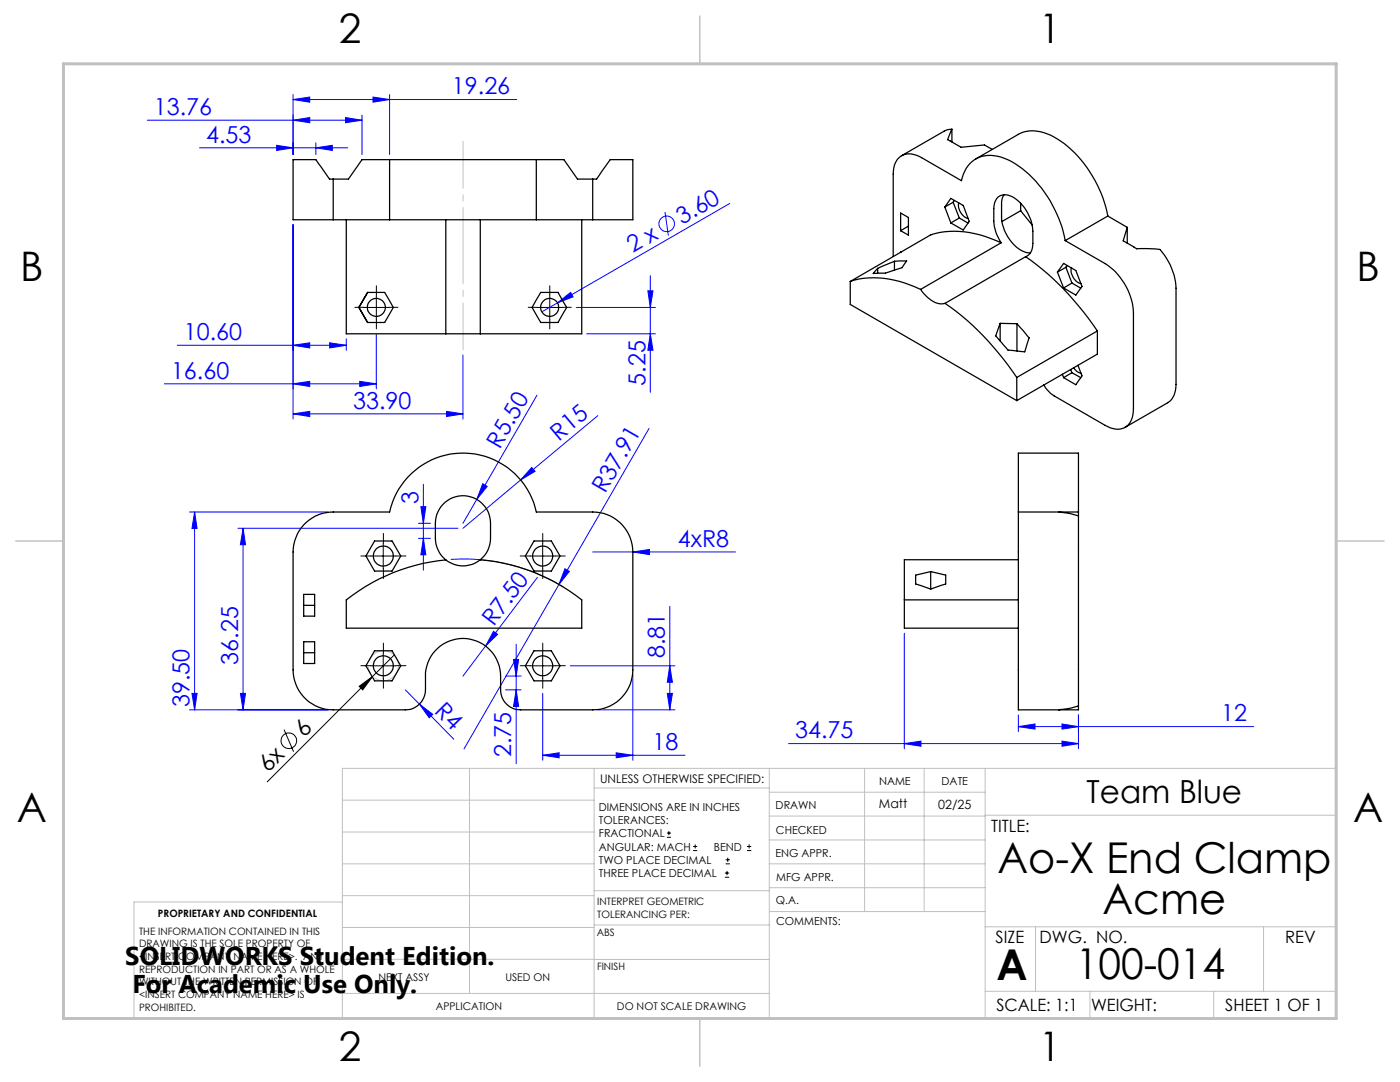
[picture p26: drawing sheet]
<svg xmlns="http://www.w3.org/2000/svg" width="279mm" height="216mm" viewBox="0 0 279 216" stroke-linecap="round" stroke-linejoin="round" font-family="sans-serif">
<defs><g id="words">
<g font-size="8.5">
<text x="199" y="174.2">Ao-X End Clamp</text>
<text x="220" y="182.3">Acme</text>
<text x="198.9" y="195.5">A</text>
<text x="214.7" y="195.4">100-014</text>
</g>
<g font-size="8.1">
<text x="67.6" y="8.6">2</text>
<text x="207.3" y="8.6">1</text>
<text x="4" y="56.2">B</text>
<text x="270.7" y="56.2">B</text>
<text x="3.3" y="164.1">A</text>
<text x="270" y="164.1">A</text>
<text x="67.6" y="211.8">2</text>
<text x="207.3" y="211.8">1</text>
</g>
<text font-size="6.3" x="216.8" y="160.2">Team Blue</text>
<g font-size="5.1">
<text x="25" y="192.5">SOLIDWORKS Student Edition.</text>
<text x="26.4" y="198.1">For Academic Use Only.</text>
</g>
<g font-size="4.7" fill="#00f">
<text x="30.7" y="22.9">13.76</text>
<text x="90.2" y="18.8">19.26</text>
<text x="41.1" y="28.5">4.53</text>
<text x="136.1" y="44.8" transform="rotate(-30 136.1 44.8)">3.60</text>
<text x="126.3" y="50.5" transform="rotate(-30 126.3 50.5)">2 x</text>
<text x="36.7" y="67.9">10.60</text>
<text x="34.1" y="75.6">16.60</text>
<text x="128.8" y="77" transform="rotate(-90 128.8 77)">5.25</text>
<text x="70.5" y="81.6">33.90</text>
<text x="99.7" y="89.7" transform="rotate(-60 99.7 89.7)">R5.50</text>
<text x="111.5" y="88.1" transform="rotate(-40 111.5 88.1)">R15</text>
<text x="83.5" y="100.5" transform="rotate(-90 83.5 100.5)">3</text>
<text x="120.8" y="98.6" transform="rotate(-60 120.8 98.6)">R37.91</text>
<text x="135.3" y="109.1">4xR8</text>
<text x="98.5" y="125.1" transform="rotate(-53 98.5 125.1)">R7.50</text>
<text x="132.7" y="131.3" transform="rotate(-90 132.7 131.3)">8.81</text>
<text x="47.5" y="132.6" transform="rotate(-90 47.5 132.6)">36.25</text>
<text x="37.8" y="141.1" transform="rotate(-90 37.8 141.1)">39.50</text>
<text x="86.5" y="142" transform="rotate(46 86.5 142)">R4</text>
<text x="243.7" y="144">12</text>
<text x="130.3" y="149.7">18</text>
<text x="158.7" y="147.4">34.75</text>
<text x="102" y="151.1" transform="rotate(-90 102 151.1)">2.75</text>
</g>
<g font-size="4.7">
<text x="60.7" y="147.2" transform="rotate(-45 60.7 147.2)">6</text>
<text x="53.5" y="154.3" transform="rotate(-45 53.5 154.3)">6x</text>
</g>
<g font-size="3.4">
<text x="197.8" y="166">TITLE:</text>
<text x="198.7" y="188.1">SIZE</text>
<text x="207.5" y="188.1">DWG. NO.</text>
<text x="256.5" y="188.2">REV</text>
<text x="198.8" y="201.7">SCALE: 1:1</text>
<text x="217.7" y="201.8">WEIGHT:</text>
<text x="244.5" y="201.7">SHEET 1 OF 1</text>
</g>
<g font-size="2.5">
<text x="175.4" y="161.3">Matt</text>
<text x="187.3" y="161.4">02/25</text>
</g>
<text font-size="2.4" x="119.8" y="156.2">UNLESS OTHERWISE SPECIFIED:</text>
<g font-size="2.2">
<text x="119.5" y="161.8">DIMENSIONS ARE IN INCHES</text>
<text x="154.8" y="161.4">DRAWN</text>
<text x="175.4" y="156.6">NAME</text>
<text x="187.9" y="156.7">DATE</text>
<text x="119.5" y="164.4">TOLERANCES:</text>
<text x="119.5" y="167.1">FRACTIONAL</text>
<text x="154.9" y="166.3">CHECKED</text>
<text x="119.5" y="169.7">ANGULAR: MACH</text>
<text x="119.5" y="172.4">TWO PLACE DECIMAL</text>
<text x="142.5" y="169.7">BEND</text>
<text x="154.8" y="171">ENG APPR.</text>
<text x="119.5" y="175">THREE PLACE DECIMAL</text>
<text x="154.9" y="175.7">MFG APPR.</text>
<text x="154.9" y="180.4">Q.A.</text>
<text x="154.9" y="184.6">COMMENTS:</text>
</g>
<g font-size="2.1">
<text x="75.5" y="195.7">NEXT ASSY</text>
<text x="100.9" y="195.7">USED ON</text>
<text x="86.9" y="201.5">APPLICATION</text>
<text x="123.1" y="201.6">DO NOT SCALE DRAWING</text>
</g>
<g font-size="2">
<text x="31.5" y="182.9">PROPRIETARY AND CONFIDENTIAL</text>
<text x="119.2" y="180.6">INTERPRET GEOMETRIC</text>
<text x="119.2" y="183.1">TOLERANCING PER:</text>
<text x="27.8" y="186.5">THE INFORMATION CONTAINED IN THIS</text>
<text x="27.8" y="189">DRAWING IS THE SOLE PROPERTY OF</text>
<text x="27.8" y="191.6">&lt;INSERT COMPANY NAME HERE&gt;. ANY</text>
<text x="119.1" y="186.7">ABS</text>
<text x="27.8" y="194.1">REPRODUCTION IN PART OR AS A WHOLE</text>
<text x="27.8" y="196.6">WITHOUT THE WRITTEN PERMISSION OF</text>
<text x="119.1" y="193.5">FINISH</text>
<text x="27.8" y="199.1">&lt;INSERT COMPANY NAME HERE&gt; IS</text>
<text x="27.8" y="201.7">PROHIBITED.</text>
</g>
</g></defs>
<g fill="none" stroke="#000" stroke-width=".2">
<path d="M75.1 58.8v5.1M109.7 58.8v5.1M72.6 61.3h5M107.2 61.3h5M74 110.9h5M76.5 108.4v5.1M105.8 110.9h5M108.3 108.4v5.1M71.7 136.9l2.7-1.9-2 2.7zM74 132.9h5M74.4 135l-21.1 21M76.5 130.4v5"/>
<path d="M78.6 130.7l-4.2 4.3M105.8 132.9h5M108.3 130.4v5M56.7 145.6l1.9 4.4M133.1 167.1h.8M133.1 166.2h.8M133.5 165.8v.9M138.3 169.7h.8M138.3 168.9h.8M138.7 168.5v.8M144.7 175h.8M144.7 174.2h.8"/>
<path d="M144.8 172.4h.9M144.8 171.6h.9M145.1 173.8v.8M145.2 171.1v.9M149.1 169.7h.8M149.1 168.9h.8M149.5 168.5v.8"/>
<circle cx="57.7" cy="147.8" r="1.56"/>
</g>
<g fill="none" stroke="#00f" stroke-width=".2">
<path d="M58.5 19.9l3.3-.5v1zM58.5 18.9v11.9M58.5 19.9h44.6M74.4 19.4l3.4 .5-3.4 .5zM77.8 18.9v11.9M29.4 24h42.8M39.8 29.5h29.6M55.2 29l3.3 .5-3.3 .5zM58.5 24l3.3-.5v1zM63 29.5l3.3-.5v1zM63 28.5v2.3M69 23.5l3.2 .5-3.2 .5z"/>
<path d="M72.2 23v7.8M58.5 44.8v38.8M129.3 58h1l-.5 3.3zM129.8 55v23.3M132.7 42.3l.7 4.7M145.6 40.6l-37.5 21.6M32.8 76.6h42.3M35.4 68.9h33.7M58.5 68.9l3.3-.5v1zM58.5 76.6l3.3-.5v1zM65.8 68.4l3.3 .5-3.3 .5zM69.1 67.6v2.3"/>
<path d="M71.8 76.1l3.3 .5-3.3 .5zM75.1 66.6v11M92.4 70.8v12.8M107.2 78.8l-12.1 20.9M111.3 60.4l2.6-2.1 .5 .9zM115 61.3h15.8M117.1 66.6h13.7M129.8 66.6l.5 3.3h-1zM58.5 82.6l3.3-.5v1zM58.5 82.6h33.9M84.5 96.6v17.2M89.1 82.1l3.3 .5-3.3 .5z"/>
<path d="M95.1 99.7l-2.7 4.7M96.3 96.5l.9 .5-2.1 2.7zM103.9 95.8l-11.5 9.6M106.1 93.3l.7 .8-2.9 1.7zM119.3 82.9l-15.4 12.9M129.5 85.5l-18 31.1M37.8 102.2h27.7M38.8 102.2l.5 3.2h-1zM38.8 102.2v39.4M47.5 105.4h43.9M48.5 105.4v36.2M48.5 105.4l.5 3.3h-1z"/>
<path d="M83.5 107.4h2.4M83.5 104.4h2.4M84 101.1h1l-.5 3.3zM84.5 107.4l.5 3.3h-1zM90 111.6a38.2 38.2 0 0 1 22.4 5.5M107.2 115.2l-14.8 19.7M111.5 116.6l-18.9 32.8M112.7 113.5l.9 .5-2.1 2.6zM118.3 110.1h28.5M126.3 110.1l3.3-.5v1.1zM38.3 138.4h1l-.5 3.2zM48 138.4h1l-.5 3.2z"/>
<path d="M80.9 137.7l2.8 2.8M98.5 126l.8 .6-2.4 2.3zM100.9 134.9h3.1M100.9 137.7h3.1M102.5 131.6h1l-.5 3.3zM103 137.7l.5 3.3h-1zM103 128.6v23.8M108.3 138.4v13.3M113.8 132.9h20.9M126.3 134.7v17M133.2 138.4h1l-.5 3.2zM133.7 132.9l.5 3.2h-1z"/>
<path d="M133.7 121v20.6M180.5 126.4v23M37.8 141.6h27.7M83.7 140.5l2.7 2-.7 .7zM83.7 140.5l6.9 7M108.3 150.7l3.3-.5v1zM108.3 150.7h28.4M119.3 141.6h15.4M123 150.2l3.3 .5-3.3 .5zM157.4 148.4h57.8M180.5 148.4l3.3-.5v1zM203.2 145l3.4-.5v1z"/>
<path d="M203.2 142.7v3.3M203.2 145h47M211.9 147.9l3.3 .5-3.3 .5zM211.9 144.5l3.3 .5-3.3 .5zM215.2 142.7v6.7"/>
<circle cx="133.1" cy="44.7" r="1.56"/>
</g>
<path d="M79.4 132a3 3 0 0 0-5-1.3 3 3 0 0 0 1.3 5 3 3 0 0 0 3.7-3.5v-.2" fill="none" stroke="#c0c0c0" stroke-width=".2" stroke-dasharray="15.2 1.3 1.3 1.3" stroke-dashoffset="7.7" stroke-linecap="butt"/>
<g fill="none" stroke="#000" stroke-width=".2" stroke-dasharray="15.2 1.3 1.3 1.3">
<path d="M75.1 58.8v-1.8M109.7 58.8v-1.8M72.6 61.3h-1.8M75.1 63.8v1.8M77.6 61.3h1.8M107.2 61.3h-1.8M109.7 63.8v1.8M112.2 61.3h1.8M74 110.9h-2M76.5 108.4v-2M76.5 113.4v2M79 110.9h2"/>
<path d="M105.8 110.9h-2M108.3 108.4v-2M108.3 113.4v2M110.8 110.9h2M74 132.8h-2M76.5 130.3v-2M76.5 135.3v2M79 132.8h2M105.8 132.8h-2M108.3 130.3v-2M108.3 135.3v2M110.8 132.8h2"/>
</g>
<path d="M92.4 28.2v41.6" fill="none" stroke="#c0c0c0" stroke-width=".2" stroke-dasharray="15.2 1.3 1.3 1.3" stroke-dashoffset="5.9"/>
<g fill="none" stroke="#c0c0c0" stroke-width=".2">
<path d="M68.3 159.7h50.3M93.7 153.3v44.9M118.6 153.3v49.9M118.6 157.2h34.9M153.5 153.3v49.9M153.5 158.1h43.1M172.5 153.3v28.6M184.4 153.3v28.6M196.6 153.3v49.9M68.3 180h-41.6v23.2h240v-49.9h-198.4v49.9M68.3 178.7h50.3M68.3 172.4h50.3"/>
<path d="M68.3 166h50.3M118.6 177.7h35M153.5 167.6h43.1M153.5 162.8h43.1M153.5 172.4h43.1M153.5 177.1h43.1M196.6 162.7h70.1M68.3 198.2h85.2M68.3 191.4l85.2 .1M68.3 185.1h50.3M118.6 184.6h35M153.6 181.9h43"/>
<path d="M196.6 197.8h70.1M196.6 184.9h70.1M206.7 184.9v12.9M217.5 197.8v5.4M242.2 197.8v5.4M252.2 184.9v12.9"/>
</g>
<path d="M139.7 3.2v9.5M3.1 107.9h9.6M266.7 107.9h9.5M139.7 203.2v9.6" fill="none" stroke="#c0c0c0" stroke-width=".3"/>
<path d="M12.7 12.7h254v190.5h-254z" fill="none" stroke="#c0c0c0" stroke-width=".6"/>
<path d="M71.7 136.9l2.7-1.9-2 2.7z" fill="#000"/>
<g fill="#00f">
<path d="M126.3 110.1l3.3-.5v1.1z"/>
<path d="M111.3 60.4l2.6-2.1 .5 .9z"/>
<path d="M106.1 93.3l.7 .8-2.9 1.7z"/>
<path d="M98.5 126l.8 .6-2.4 2.3z"/>
<path d="M112.7 113.5l.9 .5-2.1 2.6z"/>
<path d="M96.3 96.5l.9 .5-2.1 2.7z"/>
<path d="M83.7 140.5l2.7 2-.7 .7z"/>
<path d="M58.5 82.6l3.3-.5v1zM89.1 82.1l3.3 .5-3.3 .5z"/>
<path d="M69 23.5l3.2 .5-3.2 .5zM58.5 24l3.3-.5v1zM63 29.5l3.3-.5v1zM55.2 29l3.3 .5-3.3 .5z"/>
<path d="M108.3 150.7l3.3-.5v1zM123 150.2l3.3 .5-3.3 .5zM58.5 68.9l3.3-.5v1zM65.8 68.4l3.3 .5-3.3 .5zM58.5 76.6l3.3-.5v1zM71.8 76.1l3.3 .5-3.3 .5zM58.5 19.9l3.3-.5v1zM74.4 19.4l3.4 .5-3.4 .5z"/>
<path d="M133.2 138.4h1l-.5 3.2zM133.7 132.9l.5 3.2h-1z"/>
<path d="M84.5 107.4l.5 3.3h-1zM84 101.1h1l-.5 3.3zM129.8 66.6l.5 3.3h-1zM129.3 58h1l-.5 3.3z"/>
<path d="M38.8 102.2l.5 3.2h-1zM38.3 138.4h1l-.5 3.2zM48.5 105.4l.5 3.3h-1zM48 138.4h1l-.5 3.2zM102.5 131.6h1l-.5 3.3zM103 137.7l.5 3.3h-1z"/>
<path d="M180.5 148.4l3.3-.5v1zM211.9 147.9l3.3 .5-3.3 .5zM203.2 145l3.4-.5v1zM211.9 144.5l3.3 .5-3.3 .5z"/>
</g>
<g fill="none" stroke="#000" stroke-width=".25">
<path d="M66.5 35.7h-.7l-2.8-3.8h-4.5v12h8M66.5 35.7v8.2M77.8 31.9h29.2M77.8 31.9v12M77.8 31.9h-5.6l-2.7 3.8h-3M107 31.9v12M107 31.9h5.5l2.8 3.8h3M118.3 35.7h.8l2.7-3.8h4.5v12h-8M118.3 35.7v8.2M190 25.8l-.9 .1-.7 .3-8.5 4.9M190 25.8l-.9 2.1 2.7 1.5 4.7-.5 1.5 .9M190 25.8v2.5"/>
<path d="M194.7 31.7l8.5-4.9a7.2 7.2 0 0 1 7.2 .5 23.6 23.6 0 0 1 10.7 15.8M200.3 38.9l-.3 1-.1 .9a12.1 12.1 0 0 0 .2 4 8 8 0 0 0 4.7 5.6l.8 .1M66.5 43.9h11.3M69.1 43.9v22.7h19.9M73.3 58.3h3.5l.8 1.5 .9 1.5-1.7 3h-3.5l-1.7-3zM73.4 58.3l-1.8 3M77.8 43.9h29.2M89 43.9v22.7M95.8 43.9v22.7M107 43.9h11.3M107.9 58.3h3.5l1.7 3-1.7 3h-3.5l-.9-1.5-.8-1.5zM116.1 43.9v22.7h-20.3"/>
<path d="M169.7 56.2a18.8 18.8 0 0 1 14 1.5M169.7 56.2v4.5l33.2 19.2M175.2 53.6v.9M178.5 52.1h2.4l-.9 1.3-3.3 1.1-2.4 .1 .9-1M178.5 52.1l-3.3 1.5M178.5 52.1v1.8M179.7 42.5l1.6 .9v3.5l-1.6-.9zM179.8 50.3h-.1M181.3 45.1l-1.6 .9M183.7 57.7a6 6 0 0 0 4.2 2.9l.7-.1M188.6 41.3l1.2-1.7 2.4 1.4 1.2 3.2-1.2 1.7-2.4-1.4M188.6 41.3l1.2 3.2"/>
<path d="M190.2 40.4l1.3 3.1M190.2 40.4l-1.6 .9M190.5 40l-.3 .4M191.3 40.5a2.81 2.81 0 0 0 1.9 3.1M191.5 43.5l1.7 1M191.5 43.5l-1.7 1M199.8 48.4a20 20 0 0 0-13.2-1.8l-.8 .2-16.1 9.4M199.8 48.4a8.1 8.1 0 0 1-1.5-4.3v-2.5a2.35 2.35 0 0 1 2.5-2.7 7 7 0 0 1 4.8 4.6l.3 1.1a13.1 13.1 0 0 1 .2 4 2.54 2.54 0 0 1-1.4 2.6M199.8 48.4l-16.1 9.3M203.7 42.1l-3.7 2.1M203.7 40.5v1.6M203.7 42.1l2.3 2.8"/>
<path d="M204.7 51.2a55.3 55.3 0 0 1 14.3 14.8M204.7 51.2l-16.1 9.3M211 54.3l1.3 3.2M211 54.3l1.3-1.7 2.4 1.4 1.2 3.1-1.2 1.8-2.4-1.4M212.6 48l8 4.6a12.5 12.5 0 0 1 5.6 9.8v19.2a3.6 3.6 0 0 1-2.7 4l-1.4-.1-1.5-.6-10.2-5.9-1.4-1.2-.7-1M212.6 48a23.7 23.7 0 0 0-10.7-15.8 7.6 7.6 0 0 0-7-.6 6.1 6.1 0 0 0-3 4.5l-8-4.6a3.6 3.6 0 0 0-4.8 .3l-.6 1.3-.2 1.6v16.5M212.7 53.3l1.2 3.2M212.7 53.3l-1.7 1M213 53l-.3 .3M213.8 53.5a2.79 2.79 0 0 0 1.9 3.1M213.9 56.5l1.8 1M213.9 56.5l-1.6 1"/>
<path d="M221.1 43.1l-8.5 4.9M221.1 43.1l3.9 2.3M225 45.4l-.8 2.6 2.6 1.6 4.7 .2a12.8 12.8 0 0 1 3.2 7.7v19.2a4.1 4.1 0 0 1-1.7 3.7l-8.5 4.9M225 45.4v3.1M71.6 61.3h.1M71.6 61.3l1.8 3M89 66.6h6.8M188.6 60.5a54.5 54.5 0 0 1 14.3 14.8M199.6 64.5l-.9 2.5 .6 .7 1.9 2.1 3.3 .4 .9-2.8-2.4-2.8M199.6 64.5l3.4 .1M199.6 64.5v3.5M202.9 75.3v4.6"/>
<path d="M203 64.6v5.4M212 74.7l.3 .7M213.7 73.7l.2 .7M213.9 74.4l1.8 1M213.9 74.4l-1.6 1M214.3 73.4l.5 .6 .9 .4M215.1 72.9l.8 2.1-1.2 1.8-2.4-1.4M219 66v4.7l-16.1 9.2M219 66l-16.1 9.3M60.6 104.8a7.8 7.8 0 0 1 5.9-2.6h11.3a15 15 0 0 1 14.6-11.8 15 15 0 0 1 14.6 11.8h11.3a8 8 0 0 1 8 7.9v23.6a8 8 0 0 1-8 7.9h-14.4a4 4 0 0 1-4-3.9 12 12 0 0 0-.5-5.5 7.5 7.5 0 0 0-8.4-4.7 7.5 7.5 0 0 0-6.1 7.4v2.8a4 4 0 0 1-4 3.9h-14.4a8 8 0 0 1-8-7.9v-23.6a8.4 8.4 0 0 1 2.1-5.3zM60.6 118.6h2.2v4.3h-2.2zM74.8 107.9h3.4l1.8 3-1.8 3h-3.4l-1.8-3z"/>
<path d="M95.8 111.7a37.5 37.5 0 0 1 20.3 8v5.6h-47v-5.6a37.5 37.5 0 0 1 19.9-8M95.8 111.7a5.5 5.5 0 0 1-6.8 0M95.8 111.7a5.4 5.4 0 0 0 2.1-4.3v-3a5.5 5.5 0 0 0-5.5-5.5 5.5 5.5 0 0 0-5.5 5.5 11 11 0 0 0 .3 4.8 5.3 5.3 0 0 0 1.8 2.5M106.6 107.9h3.4l1.8 3-1.8 3h-3.4l-1.8-3zM180.5 119.7v5.6h22.7M180.5 119.7h22.7M185.7 114.1l-3 .7v1.7l3 1M185.7 114.1l3 .7v1.7l-3 1M185.7 114.1v3.4M203.2 102.2v39.4h12v-.7M203.2 111.7h-22.7v8M203.2 102.2v-11.8h12v11.8"/>
<path d="M203.2 102.2h12M211.3 102.2l2.4 .3 1.5 .4M211.3 102.2h.1M215.2 102.9v38M215.2 102.2v.7M60.6 128.1h2.2v4.3h-2.2zM60.6 130.2h2.2M60.6 120.8h2.2M74.8 129.9h3.4l1.8 3-1.8 3h-3.4l-1.8-3zM106.6 129.9h3.4l1.8 3-1.8 3h-3.4l-1.8-3zM215.2 140.9l-1.5 .4-2.4 .3"/>
<circle cx="75.1" cy="61.3" r="1.79"/>
<circle cx="109.7" cy="61.3" r="1.79"/>
<circle cx="76.5" cy="111" r="2.01"/>
<circle cx="108.3" cy="111" r="2.01"/>
<circle cx="76.5" cy="132.9" r="2"/>
<circle cx="108.3" cy="132.9" r="2"/>
</g>
<use href="#words"/>
</svg>
